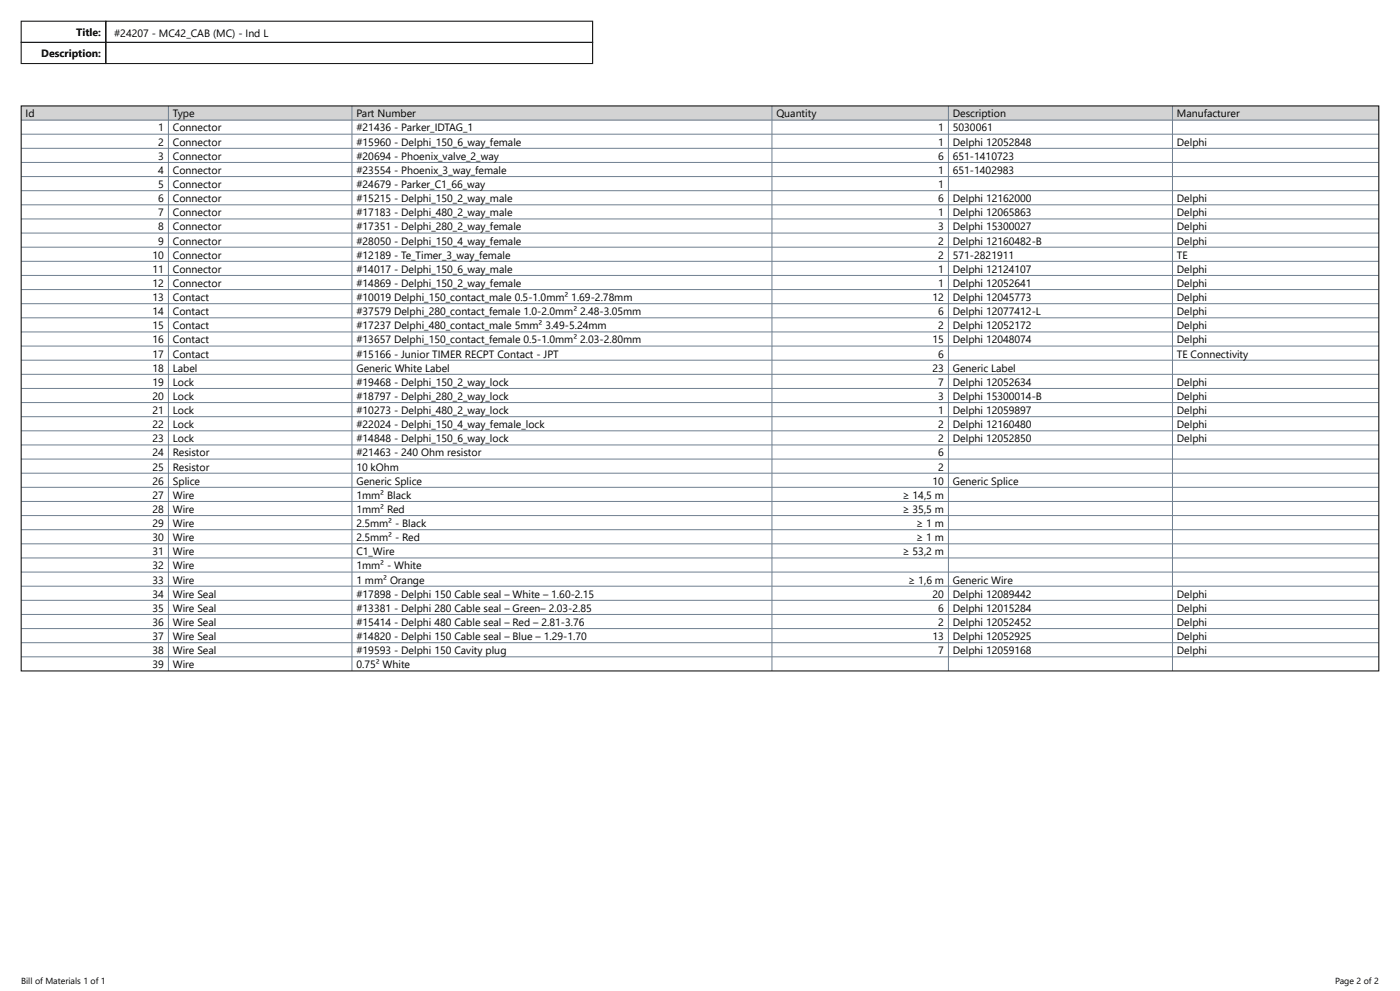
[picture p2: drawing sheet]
<svg xmlns="http://www.w3.org/2000/svg" width="420mm" height="297mm" viewBox="0 0 420 297" stroke-linecap="round" stroke-linejoin="round" font-family="sans-serif">
<defs><g id="words">
<g font-size="3.2">
<text x="22.9" y="10.8">Title:</text>
<text x="34.2" y="11.1">#24207 - MC42_CAB (MC) - Ind L</text>
<text x="12.4" y="17.2">Description:</text>
<text x="7.7" y="35.2">Id</text>
<text x="51.9" y="35.2">Type</text>
<text x="106.9" y="35.2">Part Number</text>
<text x="232.9" y="35.2">Quantity</text>
<text x="285.9" y="35.2">Description</text>
<text x="353.1" y="35.2">Manufacturer</text>
<text x="47.5" y="39.4">1</text>
<text x="51.9" y="39.4">Connector</text>
<text x="106.9" y="39.4">#21436 - Parker_IDTAG_1</text>
<text x="281.5" y="39.4">1</text>
<text x="285.9" y="39.4">5030061</text>
<text x="47.5" y="43.6">2</text>
<text x="47.5" y="47.9">3</text>
<text x="51.9" y="43.6">Connector</text>
<text x="51.9" y="47.9">Connector</text>
<text x="106.9" y="43.6">#15960 - Delphi_150_6_way_female</text>
<text x="106.9" y="47.9">#20694 - Phoenix_valve_2_way</text>
<text x="281.5" y="43.6">1</text>
<text x="281.5" y="47.9">6</text>
<text x="285.9" y="43.6">Delphi 12052848</text>
<text x="285.9" y="47.9">651-1410723</text>
<text x="353.1" y="43.6">Delphi</text>
<text x="47.5" y="52.1">4</text>
<text x="51.9" y="52.1">Connector</text>
<text x="106.9" y="52.1">#23554 - Phoenix_3_way_female</text>
<text x="281.5" y="52.1">1</text>
<text x="285.9" y="52.1">651-1402983</text>
<text x="47.5" y="56.3">5</text>
<text x="51.9" y="56.3">Connector</text>
<text x="106.9" y="56.3">#24679 - Parker_C1_66_way</text>
<text x="281.5" y="56.3">1</text>
<text x="47.5" y="60.6">6</text>
<text x="47.5" y="64.8">7</text>
<text x="51.9" y="60.6">Connector</text>
<text x="51.9" y="64.8">Connector</text>
<text x="106.9" y="60.6">#15215 - Delphi_150_2_way_male</text>
<text x="106.9" y="64.8">#17183 - Delphi_480_2_way_male</text>
<text x="281.5" y="60.6">6</text>
<text x="281.5" y="64.8">1</text>
<text x="285.9" y="60.6">Delphi 12162000</text>
<text x="285.9" y="64.8">Delphi 12065863</text>
<text x="353.1" y="60.6">Delphi</text>
<text x="353.1" y="64.8">Delphi</text>
<text x="47.5" y="69">8</text>
<text x="51.9" y="69">Connector</text>
<text x="106.9" y="69">#17351 - Delphi_280_2_way_female</text>
<text x="281.5" y="69">3</text>
<text x="285.9" y="69">Delphi 15300027</text>
<text x="353.1" y="69">Delphi</text>
<text x="45.8" y="77.5">10</text>
<text x="47.5" y="73.3">9</text>
<text x="51.9" y="73.3">Connector</text>
<text x="51.9" y="77.5">Connector</text>
<text x="106.9" y="73.3">#28050 - Delphi_150_4_way_female</text>
<text x="106.9" y="77.5">#12189 - Te_Timer_3_way_female</text>
<text x="281.5" y="73.3">2</text>
<text x="281.5" y="77.5">2</text>
<text x="285.9" y="73.3">Delphi 12160482-B</text>
<text x="285.9" y="77.5">571-2821911</text>
<text x="353.1" y="73.3">Delphi</text>
<text x="353.1" y="77.5">TE</text>
<text x="45.8" y="81.7">11</text>
<text x="51.9" y="81.7">Connector</text>
<text x="106.9" y="81.7">#14017 - Delphi_150_6_way_male</text>
<text x="281.5" y="81.7">1</text>
<text x="285.9" y="81.7">Delphi 12124107</text>
<text x="353.1" y="81.7">Delphi</text>
<text x="45.8" y="86">12</text>
<text x="51.9" y="86">Connector</text>
<text x="106.9" y="86">#14869 - Delphi_150_2_way_female</text>
<text x="281.5" y="86">1</text>
<text x="285.9" y="86">Delphi 12052641</text>
<text x="353.1" y="86">Delphi</text>
<text x="45.8" y="90.2">13</text>
<text x="45.8" y="94.4">14</text>
<text x="51.9" y="90.2">Contact</text>
<text x="51.9" y="94.4">Contact</text>
<text x="106.9" y="90.2">#10019 Delphi_150_contact_male 0.5-1.0mm²</text>
<text x="106.9" y="94.4">#37579 Delphi_280_contact_female 1.0-2.0mm²</text>
<text x="171.4" y="90.2">1.69-2.78mm</text>
<text x="174.1" y="94.4">2.48-3.05mm</text>
<text x="279.8" y="90.2">12</text>
<text x="281.5" y="94.4">6</text>
<text x="285.9" y="90.2">Delphi 12045773</text>
<text x="285.9" y="94.4">Delphi 12077412-L</text>
<text x="353.1" y="90.2">Delphi</text>
<text x="353.1" y="94.4">Delphi</text>
<text x="45.8" y="98.7">15</text>
<text x="51.9" y="98.7">Contact</text>
<text x="106.9" y="98.7">#17237 Delphi_480_contact_male 5mm²</text>
<text x="163.6" y="98.7">3.49-5.24mm</text>
<text x="281.5" y="98.7">2</text>
<text x="285.9" y="98.7">Delphi 12052172</text>
<text x="353.1" y="98.7">Delphi</text>
<text x="45.8" y="102.9">16</text>
<text x="45.8" y="107.1">17</text>
<text x="51.9" y="102.9">Contact</text>
<text x="51.9" y="107.1">Contact</text>
<text x="106.9" y="102.9">#13657 Delphi_150_contact_female 0.5-1.0mm²</text>
<text x="106.9" y="107.1">#15166 - Junior TIMER RECPT Contact - JPT</text>
<text x="174.1" y="102.9">2.03-2.80mm</text>
<text x="279.8" y="102.9">15</text>
<text x="281.5" y="107.1">6</text>
<text x="285.9" y="102.9">Delphi 12048074</text>
<text x="353.1" y="102.9">Delphi</text>
<text x="353.1" y="107.1">TE Connectivity</text>
<text x="45.8" y="111.4">18</text>
<text x="51.9" y="111.4">Label</text>
<text x="106.9" y="111.4">Generic White Label</text>
<text x="279.8" y="111.4">23</text>
<text x="285.9" y="111.4">Generic Label</text>
<text x="45.8" y="115.6">19</text>
<text x="45.8" y="119.8">20</text>
<text x="51.9" y="115.6">Lock</text>
<text x="51.9" y="119.8">Lock</text>
<text x="106.9" y="115.6">#19468 - Delphi_150_2_way_lock</text>
<text x="106.9" y="119.8">#18797 - Delphi_280_2_way_lock</text>
<text x="281.5" y="115.6">7</text>
<text x="281.5" y="119.8">3</text>
<text x="285.9" y="115.6">Delphi 12052634</text>
<text x="285.9" y="119.8">Delphi 15300014-B</text>
<text x="353.1" y="115.6">Delphi</text>
<text x="353.1" y="119.8">Delphi</text>
<text x="45.8" y="124.1">21</text>
<text x="51.9" y="124.1">Lock</text>
<text x="106.9" y="124.1">#10273 - Delphi_480_2_way_lock</text>
<text x="281.5" y="124.1">1</text>
<text x="285.9" y="124.1">Delphi 12059897</text>
<text x="353.1" y="124.1">Delphi</text>
<text x="45.8" y="128.3">22</text>
<text x="51.9" y="128.3">Lock</text>
<text x="106.9" y="128.3">#22024 - Delphi_150_4_way_female_lock</text>
<text x="281.5" y="128.3">2</text>
<text x="285.9" y="128.3">Delphi 12160480</text>
<text x="353.1" y="128.3">Delphi</text>
<text x="45.8" y="132.5">23</text>
<text x="45.8" y="136.8">24</text>
<text x="51.9" y="132.5">Lock</text>
<text x="51.9" y="136.8">Resistor</text>
<text x="106.9" y="132.5">#14848 - Delphi_150_6_way_lock</text>
<text x="106.9" y="136.8">#21463 - 240 Ohm resistor</text>
<text x="281.5" y="132.5">2</text>
<text x="281.5" y="136.8">6</text>
<text x="285.9" y="132.5">Delphi 12052850</text>
<text x="353.1" y="132.5">Delphi</text>
<text x="45.8" y="141">25</text>
<text x="51.9" y="141">Resistor</text>
<text x="106.9" y="141">10 kOhm</text>
<text x="281.5" y="141">2</text>
<text x="45.8" y="145.2">26</text>
<text x="45.8" y="149.5">27</text>
<text x="51.9" y="145.2">Splice</text>
<text x="51.9" y="149.5">Wire</text>
<text x="106.9" y="145.2">Generic Splice</text>
<text x="106.9" y="149.5">1mm² Black</text>
<text x="270.7" y="149.5">≥ 14,5 m</text>
<text x="279.8" y="145.2">10</text>
<text x="285.9" y="145.2">Generic Splice</text>
<text x="45.8" y="153.7">28</text>
<text x="51.9" y="153.7">Wire</text>
<text x="106.9" y="153.7">1mm² Red</text>
<text x="270.7" y="153.7">≥ 35,5 m</text>
<text x="45.8" y="157.9">29</text>
<text x="51.9" y="157.9">Wire</text>
<text x="106.9" y="157.9">2.5mm² - Black</text>
<text x="274.8" y="157.9">≥ 1 m</text>
<text x="45.8" y="162.2">30</text>
<text x="45.8" y="166.4">31</text>
<text x="51.9" y="162.2">Wire</text>
<text x="51.9" y="166.4">Wire</text>
<text x="106.9" y="162.2">2.5mm² - Red</text>
<text x="106.9" y="166.4">C1_Wire</text>
<text x="270.7" y="166.4">≥ 53,2 m</text>
<text x="274.8" y="162.2">≥ 1 m</text>
<text x="45.8" y="170.6">32</text>
<text x="51.9" y="170.6">Wire</text>
<text x="106.9" y="170.6">1mm² - White</text>
<text x="45.8" y="174.9">33</text>
<text x="45.8" y="179.1">34</text>
<text x="51.9" y="174.9">Wire</text>
<text x="51.9" y="179.1">Wire Seal</text>
<text x="106.9" y="174.9">1 mm² Orange</text>
<text x="106.9" y="179.1">#17898 - Delphi 150 Cable seal – White – 1.60-2.15</text>
<text x="272.4" y="174.9">≥ 1,6 m</text>
<text x="279.8" y="179.1">20</text>
<text x="285.9" y="174.9">Generic Wire</text>
<text x="285.9" y="179.1">Delphi 12089442</text>
<text x="353.1" y="179.1">Delphi</text>
<text x="45.8" y="183.3">35</text>
<text x="51.9" y="183.3">Wire Seal</text>
<text x="106.9" y="183.3">#13381 - Delphi 280 Cable seal – Green– 2.03-2.85</text>
<text x="281.5" y="183.3">6</text>
<text x="285.9" y="183.3">Delphi 12015284</text>
<text x="353.1" y="183.3">Delphi</text>
<text x="45.8" y="187.6">36</text>
<text x="45.8" y="191.8">37</text>
<text x="51.9" y="187.6">Wire Seal</text>
<text x="51.9" y="191.8">Wire Seal</text>
<text x="106.9" y="187.6">#15414 - Delphi 480 Cable seal – Red – 2.81-3.76</text>
<text x="106.9" y="191.8">#14820 - Delphi 150 Cable seal – Blue – 1.29-1.70</text>
<text x="279.8" y="191.8">13</text>
<text x="281.5" y="187.6">2</text>
<text x="285.9" y="187.6">Delphi 12052452</text>
<text x="285.9" y="191.8">Delphi 12052925</text>
<text x="353.1" y="187.6">Delphi</text>
<text x="353.1" y="191.8">Delphi</text>
<text x="45.8" y="196">38</text>
<text x="51.9" y="196">Wire Seal</text>
<text x="106.9" y="196">#19593 - Delphi 150 Cavity plug</text>
<text x="281.5" y="196">7</text>
<text x="285.9" y="196">Delphi 12059168</text>
<text x="353.1" y="196">Delphi</text>
<text x="45.8" y="200.3">39</text>
<text x="51.9" y="200.3">Wire</text>
<text x="106.9" y="200.3">0.75² White</text>
</g>
<g font-size="2.6">
<text x="6.3" y="294.8">Bill of Materials 1 of 1</text>
<text x="400.6" y="294.8">Page 2 of 2</text>
</g>
</g></defs>
<path d="M6.3 31.8h407.3v4.2h-407.3z" fill-rule="evenodd" fill="#d3d3d3"/>
<g fill="none" stroke="#708090" stroke-width=".3">
<path d="M6.3 36h407.3M50.5 31.8v169.3M105.6 31.8v169.3M231.6 31.8v169.3M284.5 31.8v169.3M351.7 31.8v169.3M6.3 40.2h407.3M6.3 44.5h407.3M6.3 48.7h407.3M6.3 52.9h407.3M6.3 57.1h407.3M6.3 61.4h407.3"/>
<path d="M6.3 65.6h407.3M6.3 69.8h407.3M6.3 74.1h407.3M6.3 78.3h407.3M6.3 82.5h407.3M6.3 86.8h407.3M6.3 91h407.3M6.3 95.2h407.3M6.3 99.5h407.3M6.3 103.7h407.3M6.3 107.9h407.3M6.3 112.2h407.3"/>
<path d="M6.3 116.4h407.3M6.3 120.6h407.3M6.3 124.9h407.3M6.3 129.1h407.3M6.3 133.3h407.3M6.3 137.6h407.3M6.3 141.8h407.3M6.3 146h407.3M6.3 150.3h407.3M6.3 154.5h407.3M6.3 158.8h407.3M6.3 163h407.3"/>
<path d="M6.3 167.2h407.3M6.3 171.4h407.3M6.3 175.7h407.3M6.3 179.9h407.3M6.3 184.1h407.3M6.3 188.4h407.3M6.3 192.6h407.3M6.3 196.8h407.3"/>
</g>
<path d="M6.3 6.3h25.4v6.4h-25.4zM6.3 12.7h25.4v6.4h-25.4zM31.8 6.3h146v6.4h-146zM31.8 12.7h146v6.4h-146zM6.3 31.8h407.3v169.3h-407.3z" fill="none" stroke="#000" stroke-width=".3"/>
<use href="#words"/>
</svg>
